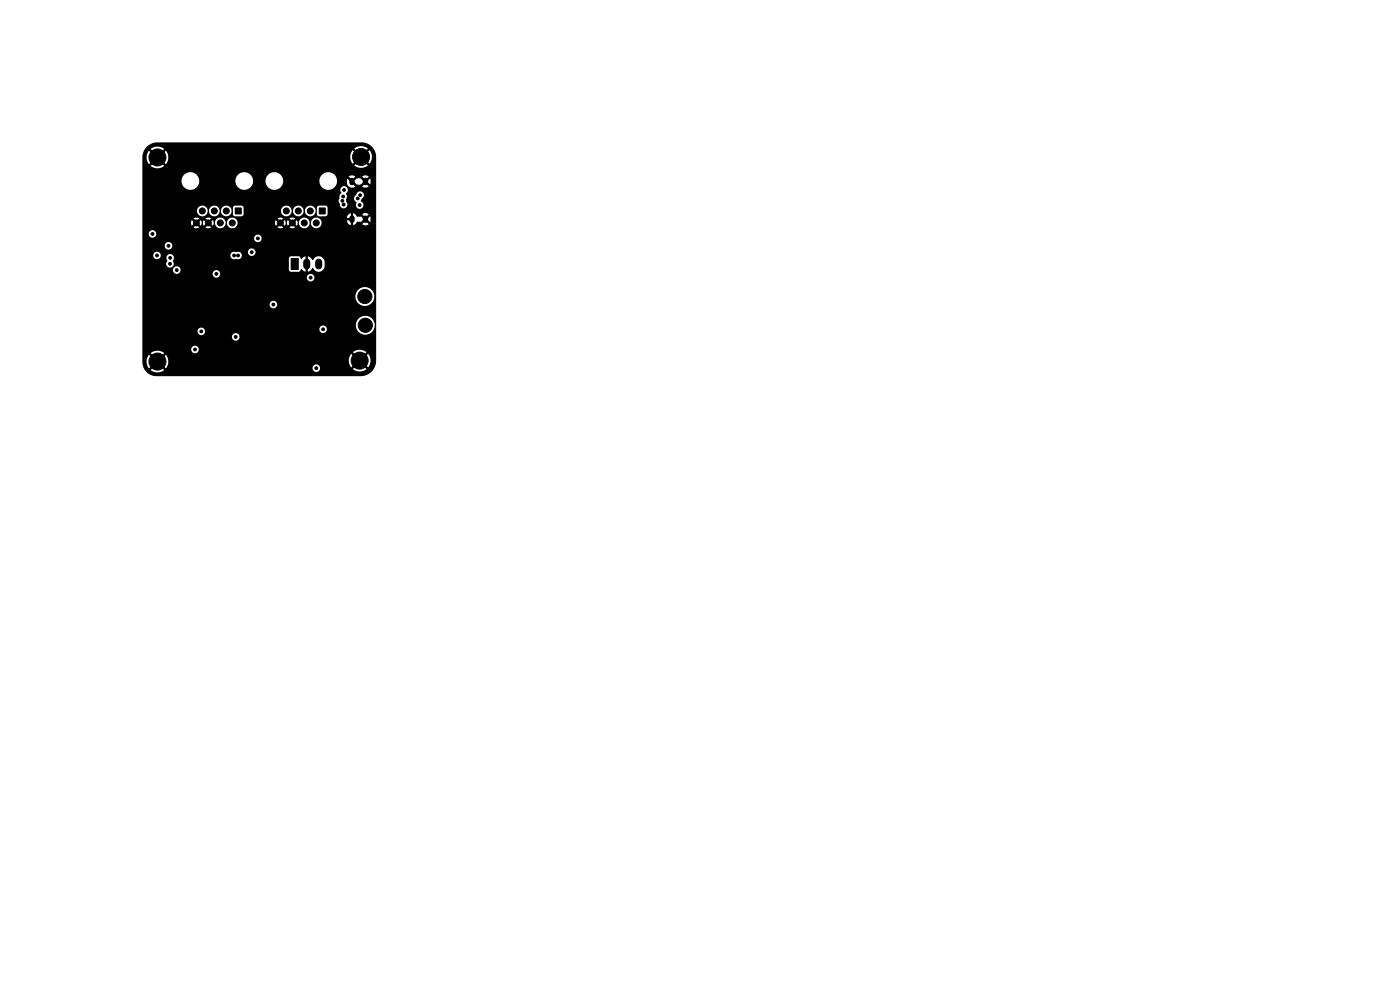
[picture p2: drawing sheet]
<svg xmlns="http://www.w3.org/2000/svg" width="297mm" height="210mm" viewBox="0 0 297 210" stroke-linecap="round" stroke-linejoin="round" font-family="sans-serif">
<g fill="#000" stroke="#000" stroke-width=".21">
<path d="M49.9 44.1h1.3v1.3h-1.3zM61.8 54.9h1.5v2.3h-1.5zM67.7 44.1h1.3v1.3h-1.3z"/>
<circle cx="33.4" cy="33.4" r="1.8"/>
<circle cx="64.9" cy="33.6" r=".3"/>
<circle cx="76.1" cy="39.7" r=".3"/>
<circle cx="76.6" cy="33.3" r="1.8"/>
<circle cx="32.4" cy="58.4" r=".3"/>
<circle cx="32.4" cy="49.6" r=".3"/>
<circle cx="33.3" cy="54.2" r=".3"/>
<circle cx="35.6" cy="50.9" r=".3"/>
<circle cx="35.8" cy="52.2" r=".3"/>
<circle cx="36.1" cy="56" r=".3"/>
<circle cx="36.1" cy="54.7" r=".3"/>
<circle cx="37.2" cy="59.8" r=".3"/>
<circle cx="37.5" cy="57.3" r=".3"/>
<circle cx="40.4" cy="57.9" r=".3"/>
<circle cx="40.4" cy="59.3" r=".3"/>
<circle cx="41.1" cy="58.6" r=".3"/>
<circle cx="41.1" cy="57.2" r=".3"/>
<circle cx="41.7" cy="47.3" r=".63"/>
<circle cx="41.8" cy="57.9" r=".3"/>
<circle cx="41.8" cy="59.3" r=".3"/>
<circle cx="42.5" cy="58.6" r=".3"/>
<circle cx="42.5" cy="57.2" r=".3"/>
<circle cx="42.9" cy="44.7" r=".63"/>
<circle cx="43.2" cy="57.9" r=".3"/>
<circle cx="43.2" cy="59.3" r=".3"/>
<circle cx="44.2" cy="47.3" r=".63"/>
<circle cx="45.5" cy="44.7" r=".63"/>
<circle cx="45.9" cy="58.1" r=".3"/>
<circle cx="46.7" cy="47.3" r=".63"/>
<circle cx="48" cy="58.3" r=".3"/>
<circle cx="48" cy="44.7" r=".63"/>
<circle cx="48.7" cy="53.1" r=".3"/>
<circle cx="49.3" cy="47.3" r=".63"/>
<circle cx="49.7" cy="54.2" r=".3"/>
<circle cx="50.5" cy="54.2" r=".3"/>
<circle cx="50.8" cy="50.8" r=".3"/>
<circle cx="53.4" cy="53.5" r=".3"/>
<circle cx="54.7" cy="50.6" r=".3"/>
<circle cx="54.8" cy="52.5" r=".3"/>
<circle cx="59.5" cy="47.3" r=".63"/>
<circle cx="60.7" cy="44.7" r=".63"/>
<circle cx="62" cy="47.3" r=".63"/>
<circle cx="63.3" cy="44.7" r=".63"/>
<circle cx="64.6" cy="47.3" r=".63"/>
<circle cx="64.7" cy="40.5" r=".3"/>
<circle cx="65.8" cy="44.7" r=".63"/>
<circle cx="65.9" cy="58.9" r=".3"/>
<circle cx="67.1" cy="47.3" r=".63"/>
<circle cx="72.6" cy="42.6" r=".3"/>
<circle cx="72.8" cy="41.7" r=".3"/>
<circle cx="72.9" cy="43.4" r=".3"/>
<circle cx="73" cy="40.3" r=".3"/>
<circle cx="75.9" cy="42.1" r=".3"/>
<circle cx="76.1" cy="45.3" r=".3"/>
<circle cx="76.3" cy="43.5" r=".3"/>
<circle cx="76.4" cy="41.4" r=".3"/>
<circle cx="33.4" cy="76.7" r="1.8"/>
<circle cx="37.2" cy="70.6" r=".3"/>
<circle cx="41.1" cy="60" r=".3"/>
<circle cx="41.4" cy="74.1" r=".3"/>
<circle cx="42.5" cy="60" r=".3"/>
<circle cx="42.7" cy="70.3" r=".3"/>
<circle cx="46.6" cy="78.1" r=".3"/>
<circle cx="50" cy="71.5" r=".3"/>
<circle cx="58" cy="64.6" r=".3"/>
<circle cx="61.8" cy="65.2" r=".3"/>
<circle cx="65.1" cy="78.1" r=".3"/>
<circle cx="67.1" cy="78.1" r=".3"/>
<circle cx="68.6" cy="69.9" r=".3"/>
<circle cx="69.5" cy="64.3" r=".3"/>
<circle cx="70.6" cy="70.1" r=".3"/>
<circle cx="76.3" cy="76.5" r="1.8"/>
<circle cx="77.4" cy="62.9" r="1.5"/>
<circle cx="77.5" cy="69" r="1.5"/>
</g>
<path d="M74.7 38.3v.4M77.5 38.3v.4M74.7 46.3v.4M77.5 46.3v.4" fill="none" stroke="#000" stroke-width="1.2"/>
<path d="M65.1 55.6v.8M67.6 55.6v.8" fill="none" stroke="#000" stroke-width="1.5"/>
<path d="M45.8 44.3v.5M62.6 41.2h.1" fill="none" stroke="#000" stroke-width=".21"/>
<path d="M31 31.3a3.2 3.2 0 0 1 2.4-1.1h43.2a3.1 3.1 0 0 1 3.2 3v43.3a3.3 3.3 0 0 1-3.3 3.3h-43.3a3 3 0 0 1-3-3.3h.9l.1 .9 .4 .7 .5-.5 .4 .4-.5 .5a2.29 2.29 0 0 0 2.8 0l-.5-.5 .4-.4 .5 .5 .1-.1h31v.2a.8 .8 0 0 0 1.2 .6 .8 .8 0 0 0 0-1.4 .8 .8 0 0 0-1.2 .6h-31l.4-.9v-.8h38.3l.1 .9 .4 .7 .5-.5 .4 .4-.5 .5a2.29 2.29 0 0 0 2.8 0l-.5-.5 .4-.4 .5 .5 .1-.1a2.29 2.29 0 0 0-.1-2.7l-.5 .5-.4-.4 .5-.5-.1-.1a2.29 2.29 0 0 0-2.7 .1l.5 .5-.4 .4-.5-.5-.4 .7-.1 .5h-38.3l-.5-1-.5 .5-.4-.4 .5-.5-.1-.1a2.29 2.29 0 0 0-2.7 .1l.5 .5-.4 .4-.5-.5-.4 .7-.1 .5h-.9v-2.4h10.4v.1a.8 .8 0 0 0 1.2 .6 .8 .8 0 0 0 0-1.3 .8 .8 0 0 0-1.2 .6h-10.4v-2.7h19v.1a.8 .8 0 0 0 1.2 .7 .8 .8 0 0 0 0-1.4 .8 .8 0 0 0-1.2 .6h-19v-1.2h11.7v.2a.8 .8 0 0 0 1.1 .6 .8 .8 0 0 0 .3-1.2h24.4v.1a.8 .8 0 0 0 1.3 .6 .8 .8 0 0 0 0-1.3 .8 .8 0 0 0-1.3 .6l-24.5-.1a.8 .8 0 0 0-1.3 .5h-11.7v-1.3h45.3v.2a2 2 0 0 0 3 1.6 2 2 0 0 0 0-3.4 2 2 0 0 0-3 1.6h-45.3v-4.4h27v.2a.8 .8 0 0 0 1.2 .6 .8 .8 0 0 0 0-1.4 .8 .8 0 0 0-1.2 .6h-27v-1.7h45.2v.2a2 2 0 0 0 3 1.6 2 2 0 0 0 0-3.4 2 2 0 0 0-3 1.6h-45.2v-5.6h6.5v.2a.8 .8 0 0 0 1.2 .6h7.2v.2a.8 .8 0 0 0 1.2 .6h18.8v.2a.8 .8 0 0 0 1.2 .6 .8 .8 0 0 0 0-1.4 .8 .8 0 0 0-1.2 .6h-18.8a.8 .8 0 0 0 0-1.4 .8 .8 0 0 0-1.2 .6h-7.2a.8 .8 0 0 0 0-1.4 .8 .8 0 0 0-1.2 .6h-6.5v-1.3h5.1v.1a.83 .83 0 0 0 1.2 .6 .83 .83 0 0 0 .1-1.3l.1-.1a.8 .8 0 0 0 0-1.1h12.2v.2a.86 .86 0 0 0 1.2 .6l11.2-.1v2.4l.2 .4 1.9 .1 .5-.7 .9 .6v-1.2h.5l.1 1.2 .5-.2 .4-.6a1.3 1.3 0 0 0 1.4 .8 1.3 1.3 0 0 0 1.2-1.1l-.1-1.2a1.32 1.32 0 0 0-1.2-.9 1.32 1.32 0 0 0-1.3 .8l-.4-.5-.6-.3v1.2h-.5v-1.2l-.9 .6-.3-.5-.3-.1h-1.6l-.4 .4h-10.2a.8 .8 0 0 0-.4-1.4h1.9v.2a.8 .8 0 0 0 1.2 .6 .8 .8 0 0 0 0-1.4 .8 .8 0 0 0-1.2 .6l-2.5 .1a.81 .81 0 0 0-1.2 .6h-12.3a.84 .84 0 0 0-1.1 .1 .84 .84 0 0 0 0 1.2l-.2 .5h-5.1v-1.8h2.3a.8 .8 0 0 0 1.1 .8 .8 .8 0 0 0 .3-1.3 .8 .8 0 0 0-1.4 .4v.1h-2.3v-2h4.7a.8 .8 0 0 0 1.1 .8 .8 .8 0 0 0 .3-1.3 .8 .8 0 0 0-1.3 .3l-.1 .2h-4.7v-1.6h23.7a.8 .8 0 0 0 1.1 .8 .8 .8 0 0 0 .2-1.3 .8 .8 0 0 0-1.3 .3v.2h-23.7v-1h1.4a.8 .8 0 0 0 1 .9 .8 .8 0 0 0 .3-1.4 .8 .8 0 0 0-1.3 .4v.1h-1.4v-2.3h10.3l.2 .7 .6-.6 .3 .4-.6 .6a1.13 1.13 0 0 0 1.3 0l-.6-.6 .3-.4 .6 .6 .2-.7h.3l.1 .7 .6-.6 .4 .4-.6 .6a1.13 1.13 0 0 0 1.2 0l-.6-.6 .4-.4 .6 .6 .1-.7h.3v.2a1.14 1.14 0 0 0 1.2 1 1.14 1.14 0 0 0 1.1-1.2h.2v.2a1.14 1.14 0 0 0 1.3 1 1.14 1.14 0 0 0 1-1.2h7.9l.2 .7 .6-.6 .3 .4-.5 .6a1.13 1.13 0 0 0 1.2 0l-.6-.6 .4-.4 .5 .6 .2-.7h.3l.2 .7 .5-.6 .4 .4-.6 .6a1.13 1.13 0 0 0 1.2 0l-.6-.6 .4-.4 .6 .6 .1-.7h.3v.2a1.14 1.14 0 0 0 1.2 1 1.14 1.14 0 0 0 1.1-1.2h.3v.2a1.14 1.14 0 0 0 1.8 .8 1.14 1.14 0 0 0-.4-2l7 .1v.5h-.8a1.08 1.08 0 0 0 .8 1v-.9l.2 .2 .3-.2v.9l.6-.4a.65 .65 0 0 1 1-.3l.7-.6-.7-.6v.1a.82 .82 0 0 1-1.1-.5h1.4l.6 .5-.2 .2 .2 .8-.6 .5a1.08 1.08 0 0 0 1.4 0l-.5-.5 .1-.5 .7 .6 .1-.1-.1-1.1-.7 .6-.1-.5 .5-.5-.1-.1a1.08 1.08 0 0 0-1.3 .1h-1.4l-.5-.3v.9l-.2-.1-.3 .1v-.9a1.08 1.08 0 0 0-.8 1h-6.2a1.14 1.14 0 0 0-1.4 1h-.3v-.1a1.14 1.14 0 0 0-1.2-.9 1.14 1.14 0 0 0-1.1 1h-.3l-.1-.5-.6 .6-.4-.4 .6-.6a1.13 1.13 0 0 0-1.2 0l.6 .6-.4 .4-.5-.6-.2 .5h-.3l-.2-.5-.5 .6-.4-.4 .6-.6a1.13 1.13 0 0 0-1.2 0l.5 .6-.3 .4-.6-.6-.2 .5h-7.9a1.14 1.14 0 0 0-1.1-1 1.14 1.14 0 0 0-1.2 1h-.2l-.1-.1a1.14 1.14 0 0 0-1.1-.9 1.14 1.14 0 0 0-1.1 1h-.3l-.1-.5-.6 .6-.4-.4 .6-.6a1.13 1.13 0 0 0-1.2 0l.6 .6-.4 .4-.6-.6-.1 .5h-.3l-.2-.5-.6 .6-.3-.4 .5-.6a1.13 1.13 0 0 0-1.2 0l.6 .6-.3 .4-.6-.6-.2 .5h-10.3v-2.5h11.6a1.14 1.14 0 0 0 1.1 1.2 1.14 1.14 0 0 0 1.2-1.2h.2v.1a1.14 1.14 0 0 0 1.3 1.1 1.14 1.14 0 0 0 1-1.2h.3v.1a1.14 1.14 0 0 0 1.5 1 1.14 1.14 0 0 0 .5-1.7h.5v1.4l.5 .4 1.5-.1 .3-.3v-.8h7.9a1.14 1.14 0 0 0 1.1 1.2 1.14 1.14 0 0 0 1.2-1.2h.2v.1a1.14 1.14 0 0 0 1.3 1.1 1.14 1.14 0 0 0 1-1.2h.3v.1a1.14 1.14 0 0 0 1.5 1 1.14 1.14 0 0 0 .5-1.7h.5v1.4l.3 .3 1.5 .1 .4-.3 .1-1.5-.3-.4-1.6-.1-.4 .5h-.5a1.14 1.14 0 0 0-1.2-.4 1.14 1.14 0 0 0-.8 1h-.3v-.2a1.14 1.14 0 0 0-1.2-.9 1.14 1.14 0 0 0-1.1 1.1h-.2l-.1-.2a1.14 1.14 0 0 0-1.1-.9 1.14 1.14 0 0 0-1.1 1.1h-7.9l-.1-.8-.4-.3h-1.4l-.4 .5-.5-.1a1.14 1.14 0 0 0-1.2-.3 1.14 1.14 0 0 0-.8 1h-.3v-.2a1.14 1.14 0 0 0-1.2-.9 1.14 1.14 0 0 0-1.1 1.1h-.2l-.1-.2a1.14 1.14 0 0 0-1.2-.9 1.14 1.14 0 0 0-1 1.1h-11.6v-2.2h41.6l.3 .7a.85 .85 0 0 0 1.1 .9 .85 .85 0 0 0 .2-1.4l.1-.7h1.6a1.02 1.02 0 0 0 .6 1 .83 .83 0 0 0 .2 1.2 .83 .83 0 0 0 1.2-.4 .83 .83 0 0 0-.6-1.2l.2-.4a.85 .85 0 0 0 .1-1.5 .85 .85 0 0 0-1.3 .7l-.4 .6h-1.6l.1-.4-.2-.6a.83 .83 0 0 0 .2-1.2 .83 .83 0 0 0-1.2-.1 .83 .83 0 0 0 0 1.3 .98 .98 0 0 0-.4 1.1l-.2 .4h-41.6v-4.2h8.3v.2a1.88 1.88 0 0 0 2 1.8 1.88 1.88 0 0 0 1.8-2h7.6v.2a1.88 1.88 0 0 0 2 1.8 1.88 1.88 0 0 0 1.8-2h2.6v.2a1.88 1.88 0 0 0 2 1.8 1.88 1.88 0 0 0 1.8-2h7.7v.2a1.88 1.88 0 0 0 2 1.8 1.88 1.88 0 0 0 1.7-2.1h2.1v.6a1.08 1.08 0 0 0 1.8 .7l-.6-.5 .2-.5 .7 .6 .3 .1 .5-.1 .7-.6-.7-.6-.3-.1-.5 .1-.7 .6-.2-.5 .6-.5h1.4l.6 .5-.2 .2 .2 .8-.6 .5a1.08 1.08 0 0 0 1.4 0l-.5-.5 .1-.5 .7 .6 .1-.1-.1-1.1-.7 .6-.1-.5 .5-.5-.1-.1a1.08 1.08 0 0 0-1.3 .1l-1.6-.1a1.08 1.08 0 0 0-1.2 .1l.5 .5-.1 .6-.7-.7-.1 .3h-2.1v-.2a1.88 1.88 0 0 0-2-1.5 1.88 1.88 0 0 0-1.7 1.8h-7.7l-.1-.3a1.88 1.88 0 0 0-1.9-1.5 1.88 1.88 0 0 0-1.8 1.8h-2.6v-.3a1.88 1.88 0 0 0-2-1.5 1.88 1.88 0 0 0-1.8 1.8h-7.6l-.1-.3a1.88 1.88 0 0 0-1.9-1.5 1.88 1.88 0 0 0-1.8 1.8h-8.3v-5.1h.9l.1 .9 .4 .7 .5-.5 .4 .4-.5 .5a2.29 2.29 0 0 0 2.8 0l-.5-.5 .4-.4 .5 .5 .4-.7 .1-1h38.6l.1 .9 .4 .7 .5-.5 .4 .4-.5 .5 .1 .1a2.29 2.29 0 0 0 2.7-.1l-.5-.5 .4-.4 .5 .5 .1-.1a2.29 2.29 0 0 0-.1-2.7l-.5 .5-.4-.4 .5-.5-.1-.1a2.29 2.29 0 0 0-2.7 .1l.5 .5-.4 .4-.5-.5-.4 .7-.1 .5h-38.6l-.5-1.1-.5 .5-.4-.4 .5-.5-.1-.1a2.29 2.29 0 0 0-2.7 .1l.5 .5-.4 .4-.5-.5-.4 .7-.1 .5h-.9a3.2 3.2 0 0 1 .8-1.9z" fill="#000"/>
</svg>
